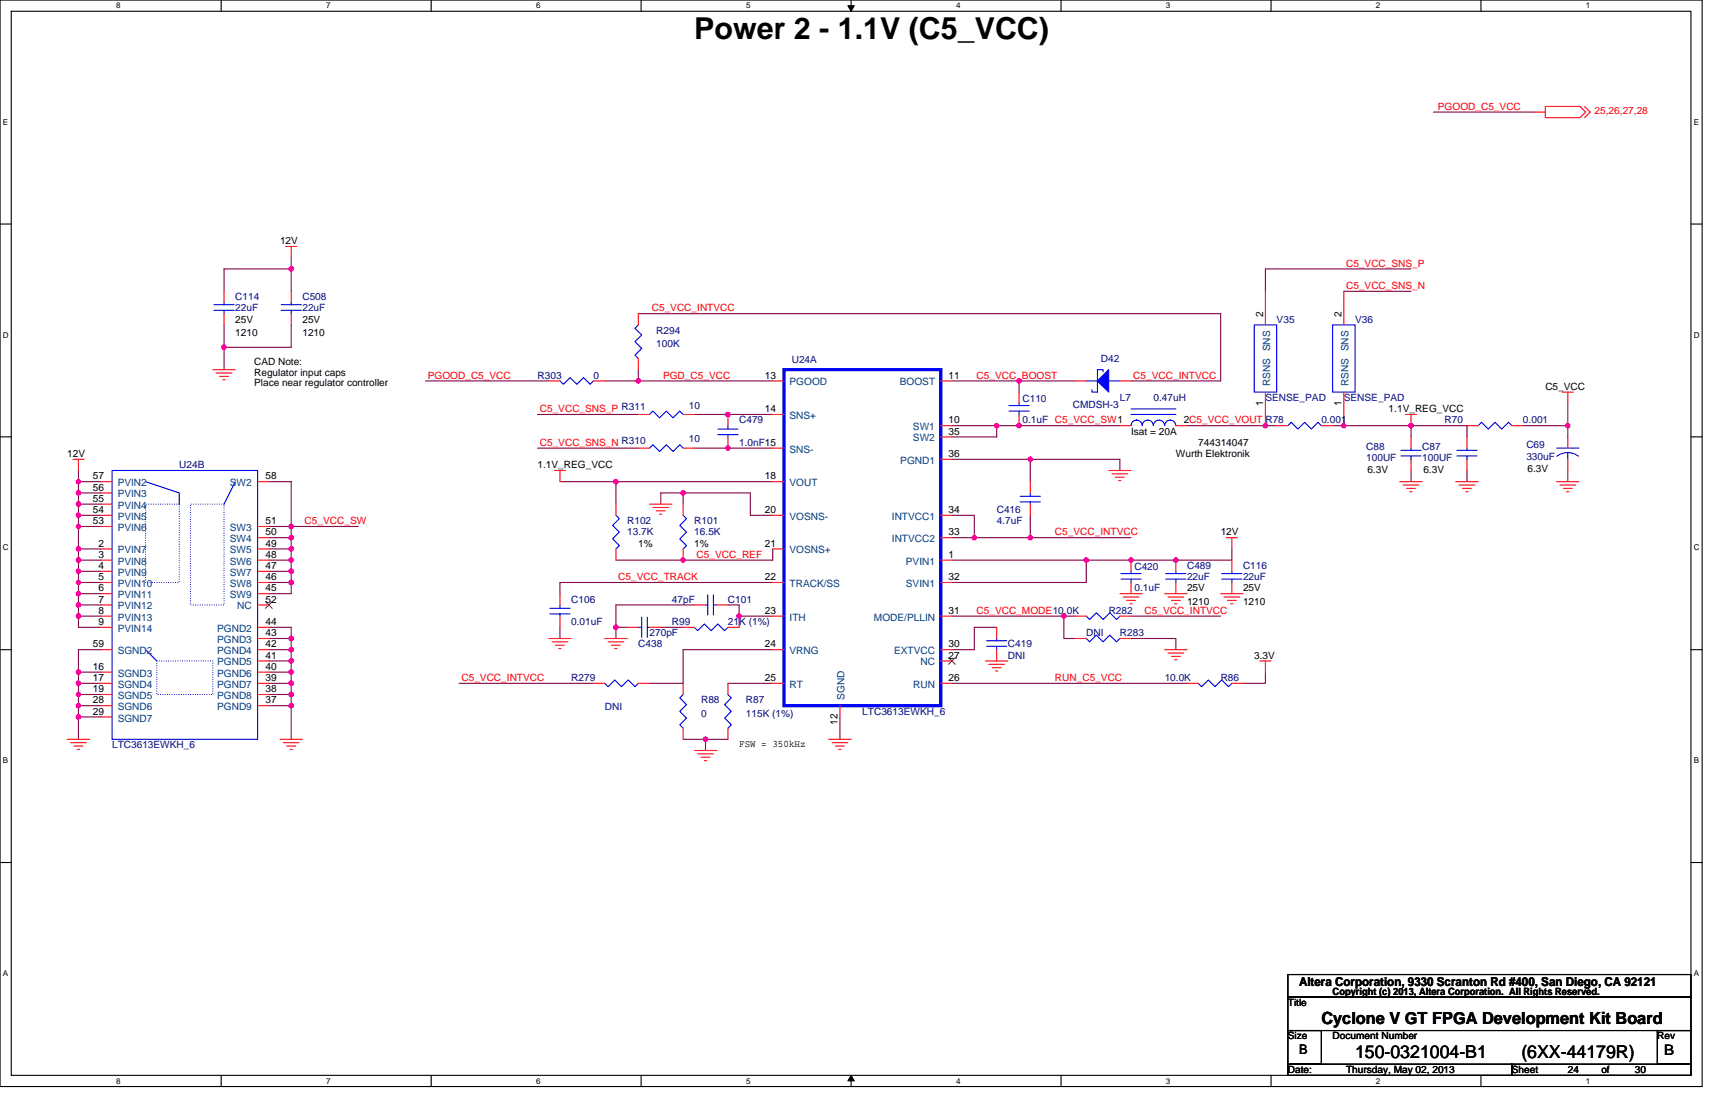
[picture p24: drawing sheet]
<svg xmlns="http://www.w3.org/2000/svg" width="432mm" height="279mm" viewBox="0 0 432 279" stroke-linecap="round" stroke-linejoin="round" font-family="sans-serif">
<defs><g id="words">
<text font-size="7.6" x="174.8" y="9.7">Power 2 - 1.1V (C5_VCC)</text>
<g font-size="4.5">
<text x="341.2" y="266.3">150-0321004-B1</text>
<text x="383.1" y="266.3">(6XX-44179R)</text>
</g>
<text font-size="4.2" x="332.7" y="257.7">Cyclone V GT FPGA Development Kit Board</text>
<text font-size="3.7" x="419" y="265.5">B</text>
<text font-size="3.4" x="327.1" y="265.2">B</text>
<text font-size="3.1" x="327.1" y="248.2">Altera Corporation, 9330 Scranton Rd #400, San Diego, CA 92121</text>
<g font-size="2.5" fill="#f00">
<text x="362" y="27.6">PGOOD_C5_VCC</text>
<text x="401.5" y="28.8">25,26,27,28</text>
<text x="338.9" y="67.1">C5_VCC_SNS_P</text>
<text x="338.9" y="72.7">C5_VCC_SNS_N</text>
<text x="164.1" y="78.4">C5_VCC_INTVCC</text>
<text x="107.7" y="95.3">PGOOD_C5_VCC</text>
<text x="166.9" y="95.3">PGD_C5_VCC</text>
<text x="245.9" y="95.3">C5_VCC_BOOST</text>
<text x="285.3" y="95.3">C5_VCC_INTVCC</text>
<text x="135.9" y="103.8">C5_VCC_SNS_P R311</text>
<text x="135.9" y="112.2">C5_VCC_SNS_N R310</text>
<text x="76.7" y="132">C5_VCC_SW</text>
<text x="265.6" y="134.8">C5_VCC_INTVCC</text>
<text x="175.4" y="140.4">C5_VCC_REF</text>
<text x="155.7" y="146">C5_VCC_TRACK</text>
<text x="245.9" y="154.5">C5_VCC_MODE10.0K</text>
<text x="288.2" y="154.5">C5_VCC_INTVCC</text>
<text x="116.2" y="171.4">C5_VCC_INTVCC</text>
<text x="265.6" y="171.4">RUN_C5_VCC</text>
</g>
<g font-size="2.5">
<text x="70.5" y="61.5">12V</text>
<text x="59.2" y="81.2">25V</text>
<text x="76.1" y="81.2">25V</text>
<text x="318" y="79.8" transform="rotate(-90 318 79.8)">2</text>
<text x="337.8" y="79.8" transform="rotate(-90 337.8 79.8)">2</text>
<text x="59.2" y="84.6">1210</text>
<text x="76.1" y="84.6">1210</text>
<text x="64" y="91.9">CAD Note:</text>
<text x="64" y="94.5">Regulator input caps</text>
<text x="192.6" y="95.3">13</text>
<text x="238.8" y="95.3">11</text>
<text x="64" y="97.1">Place near regulator controller</text>
<text x="389.1" y="98.1">C5_VCC</text>
<text x="192.6" y="103.7">14</text>
<text x="238.8" y="106.6">10</text>
<text x="298" y="106.6">2C5_VCC_VOUT</text>
<text x="318" y="102.1" transform="rotate(-90 318 102.1)">1</text>
<text x="337.8" y="102.1" transform="rotate(-90 337.8 102.1)">1</text>
<text x="349.6" y="103.8">1.1V_REG_VCC</text>
<text x="238.8" y="109.4">35</text>
<text x="284.8" y="109.4">Isat = 20A</text>
<text x="301.7" y="112.2">744314047</text>
<text x="16.9" y="115">12V</text>
<text x="135.3" y="117.9">1.1V_REG_VCC</text>
<text x="238.8" y="115">36</text>
<text x="296.1" y="115">Wurth Elektronik</text>
<text x="344.3" y="119">6.3V</text>
<text x="358.4" y="119">6.3V</text>
<text x="384.6" y="118.7">6.3V</text>
<text x="23.4" y="123.5">56</text>
<text x="23.4" y="120.7">57</text>
<text x="66.8" y="120.7">58</text>
<text x="192.6" y="120.7">18</text>
<text x="23.4" y="131.9">53</text>
<text x="23.4" y="129.1">54</text>
<text x="23.4" y="126.3">55</text>
<text x="66.8" y="131.9">51</text>
<text x="192.6" y="129.1">20</text>
<text x="238.8" y="129.1">34</text>
<text x="24.8" y="137.6">2</text>
<text x="66.8" y="137.6">49</text>
<text x="66.8" y="134.7">50</text>
<text x="160.7" y="137.6">1%</text>
<text x="174.8" y="137.6">1%</text>
<text x="192.6" y="137.6">21</text>
<text x="238.8" y="134.7">33</text>
<text x="307.3" y="134.8">12V</text>
<text x="24.8" y="140.4">3</text>
<text x="24.8" y="143.2">4</text>
<text x="66.8" y="143.2">47</text>
<text x="66.8" y="140.4">48</text>
<text x="238.8" y="140.4">1</text>
<text x="24.8" y="146">5</text>
<text x="24.8" y="148.8">6</text>
<text x="66.8" y="148.8">45</text>
<text x="66.8" y="146">46</text>
<text x="192.6" y="146">22</text>
<text x="238.8" y="146">32</text>
<text x="298.9" y="148.9">25V</text>
<text x="313" y="148.9">25V</text>
<text x="24.8" y="151.7">7</text>
<text x="24.8" y="154.5">8</text>
<text x="66.8" y="151.7">52</text>
<text x="192.6" y="154.5">23</text>
<text x="238.8" y="154.5">31</text>
<text x="298.9" y="152.3">1210</text>
<text x="313" y="152.3">1210</text>
<text x="24.8" y="157.3">9</text>
<text x="66.8" y="160.1">43</text>
<text x="66.8" y="157.3">44</text>
<text x="23.4" y="162.9">59</text>
<text x="66.8" y="165.8">41</text>
<text x="66.8" y="162.9">42</text>
<text x="192.6" y="162.9">24</text>
<text x="238.8" y="165.8">27</text>
<text x="238.8" y="162.9">30</text>
<text x="315.8" y="165.8">3.3V</text>
<text x="23.4" y="168.6">16</text>
<text x="23.4" y="171.4">17</text>
<text x="66.8" y="171.4">39</text>
<text x="66.8" y="168.6">40</text>
<text x="192.6" y="171.4">25</text>
<text x="238.8" y="171.4">26</text>
<text x="23.4" y="174.2">19</text>
<text x="23.4" y="177">28</text>
<text x="23.4" y="179.9">29</text>
<text x="66.8" y="177">37</text>
<text x="66.8" y="174.2">38</text>
<text x="210.9" y="182.4" transform="rotate(-90 210.9 182.4)">12</text>
<text x="186.1" y="188.1">FSW = 350kHz</text>
<text x="335.5" y="250.4">Copyright (c) 2013, Altera Corporation. All Rights Reserved.</text>
<text x="324.3" y="253.2">Title</text>
<text x="324.3" y="261.6">Size</text>
<text x="335.5" y="261.6">Document Number</text>
<text x="417.3" y="261.6">Rev</text>
<text x="324.3" y="270.1">Date:</text>
<text x="338.9" y="270.1">Thursday, May 02, 2013</text>
<text x="380.6" y="270.1">Sheet</text>
<text x="394.7" y="270.1">24</text>
<text x="403.2" y="270.1">of</text>
<text x="411.6" y="270.1">30</text>
</g>
<g font-size="2.5" fill="#000080">
<text x="59.2" y="75.6">C114</text>
<text x="76.1" y="75.6">C508</text>
<text x="59.2" y="78.4">22uF</text>
<text x="76.1" y="78.4">22uF</text>
<text x="321.4" y="81.2">V35</text>
<text x="341.2" y="81.2">V36</text>
<text x="165.2" y="84">R294</text>
<text x="165.2" y="87.4">100K</text>
<text x="135.3" y="95.3">R303</text>
<text x="149.4" y="95.3">0</text>
<text x="199.3" y="91.4">U24A</text>
<text x="277.2" y="91.1">D42</text>
<text x="257.4" y="101.2">C110</text>
<text x="282" y="100.9">L7</text>
<text x="290.4" y="100.9">0.47uH</text>
<text x="318.6" y="100.9">SENSE_PAD</text>
<text x="338.3" y="100.9">SENSE_PAD</text>
<text x="173.4" y="102.9">10</text>
<text x="186.1" y="106.6">C479</text>
<text x="257.4" y="106.6">0.1uF C5_VCC_SW1</text>
<text x="270.1" y="102.6">CMDSH-3</text>
<text x="318.6" y="106.6">R78</text>
<text x="332.7" y="106.6">0.001</text>
<text x="363.7" y="106.6">R70</text>
<text x="383.5" y="106.6">0.001</text>
<text x="173.4" y="111.4">10</text>
<text x="186.1" y="112.2">1.0nF15</text>
<text x="344" y="113.3">C88</text>
<text x="358.1" y="113.3">C87</text>
<text x="384.3" y="112.8">C69</text>
<text x="45.1" y="117.9">U24B</text>
<text x="344" y="116.2">100UF</text>
<text x="358.1" y="116.2">100UF</text>
<text x="384.3" y="115.9">330uF</text>
<text x="157.9" y="132">R102</text>
<text x="174.8" y="132">R101</text>
<text x="251" y="129.1">C416</text>
<text x="251" y="132">4.7uF</text>
<text x="157.9" y="134.8">13.7K</text>
<text x="174.8" y="134.8">16.5K</text>
<text x="285.6" y="143.5">C420</text>
<text x="298.9" y="143.2">C489</text>
<text x="313" y="143.2">C116</text>
<text x="285.6" y="148.9">0.1uF</text>
<text x="298.9" y="146">22uF</text>
<text x="313" y="146">22uF</text>
<text x="143.8" y="151.7">C106</text>
<text x="169.2" y="151.7">47pF</text>
<text x="183.3" y="151.7">C101</text>
<text x="279.1" y="154.5">R282</text>
<text x="143.8" y="157.3">0.01uF</text>
<text x="163.5" y="160.1">270pF</text>
<text x="169.2" y="157.3">R99</text>
<text x="183.3" y="157.3">21K (1%)</text>
<text x="273.5" y="160.1">DNI</text>
<text x="282" y="160.1">R283</text>
<text x="160.7" y="163">C438</text>
<text x="253.8" y="163">C419</text>
<text x="253.8" y="165.8">DNI</text>
<text x="143.8" y="171.4">R279</text>
<text x="293.2" y="171.4">10.0K</text>
<text x="307.3" y="171.4">R86</text>
<text x="152.3" y="178.8">DNI</text>
<text x="176.5" y="177.1">R88</text>
<text x="187.8" y="177.1">R87</text>
<text x="217.1" y="179.9">LTC3613EWKH_6</text>
<text x="176.5" y="180.4">0</text>
<text x="187.8" y="180.4">115K (1%)</text>
<text x="28.2" y="188.3">LTC3613EWKH_6</text>
</g>
<g font-size="2.5" fill="#004080">
<text x="198.8" y="97">PGOOD</text>
<text x="226.6" y="97">BOOST</text>
<text x="319.8" y="97.3" transform="rotate(-90 319.8 97.3)">RSNS SNS</text>
<text x="339.5" y="97.3" transform="rotate(-90 339.5 97.3)">RSNS SNS</text>
<text x="198.8" y="105.5">SNS+</text>
<text x="198.8" y="113.9">SNS-</text>
<text x="229.9" y="108.3">SW1</text>
<text x="229.9" y="111.1">SW2</text>
<text x="226.7" y="116.8">PGND1</text>
<text x="29.6" y="125.2">PVIN3</text>
<text x="29.6" y="122.4">PVIN2</text>
<text x="57.9" y="122.4">SW2</text>
<text x="198.8" y="122.4">VOUT</text>
<text x="29.6" y="130.9">PVIN5</text>
<text x="29.6" y="128">PVIN4</text>
<text x="198.8" y="130.9">VOSNS-</text>
<text x="224.6" y="130.9">INTVCC1</text>
<text x="29.6" y="133.7">PVIN6</text>
<text x="57.9" y="136.5">SW4</text>
<text x="57.9" y="133.7">SW3</text>
<text x="224.6" y="136.5">INTVCC2</text>
<text x="29.6" y="139.3">PVIN7</text>
<text x="29.6" y="142.1">PVIN8</text>
<text x="57.9" y="142.1">SW6</text>
<text x="57.9" y="139.3">SW5</text>
<text x="198.8" y="139.3">VOSNS+</text>
<text x="228.1" y="142.1">PVIN1</text>
<text x="29.6" y="144.9">PVIN9</text>
<text x="29.6" y="147.8">PVIN10</text>
<text x="57.9" y="147.8">SW8</text>
<text x="57.9" y="144.9">SW7</text>
<text x="198.8" y="147.8">TRACK/SS</text>
<text x="228.1" y="147.8">SVIN1</text>
<text x="29.6" y="150.6">PVIN11</text>
<text x="29.6" y="153.4">PVIN12</text>
<text x="57.9" y="150.6">SW9</text>
<text x="59.8" y="153.4">NC</text>
<text x="29.6" y="156.2">PVIN13</text>
<text x="29.6" y="159">PVIN14</text>
<text x="54.7" y="161.9">PGND3</text>
<text x="54.7" y="159">PGND2</text>
<text x="198.8" y="156.2">ITH</text>
<text x="220" y="156.2">MODE/PLLIN</text>
<text x="29.6" y="164.7">SGND2</text>
<text x="54.7" y="167.5">PGND5</text>
<text x="54.7" y="164.7">PGND4</text>
<text x="198.8" y="164.7">VRNG</text>
<text x="225.1" y="164.7">EXTVCC</text>
<text x="231.8" y="167.5">NC</text>
<text x="29.6" y="170.3">SGND3</text>
<text x="29.6" y="173.1">SGND4</text>
<text x="54.7" y="173.1">PGND7</text>
<text x="54.7" y="170.3">PGND6</text>
<text x="198.8" y="173.1">RT</text>
<text x="229.9" y="173.1">RUN</text>
<text x="29.6" y="176">SGND5</text>
<text x="29.6" y="178.8">SGND6</text>
<text x="54.7" y="178.8">PGND9</text>
<text x="54.7" y="176">PGND8</text>
<text x="212.7" y="176.2" transform="rotate(-90 212.7 176.2)">SGND</text>
<text x="29.6" y="181.6">SGND7</text>
</g>
<g font-size="2">
<text x="29.3" y="2.1">8</text>
<text x="82.1" y="2.1">7</text>
<text x="135" y="2.1">6</text>
<text x="187.8" y="2.1">5</text>
<text x="240.7" y="2.1">4</text>
<text x="293.6" y="2.1">3</text>
<text x="346.4" y="2.1">2</text>
<text x="399.3" y="2.1">1</text>
<text x=".7" y="31.4">E</text>
<text x="426.5" y="31.4">E</text>
<text x=".7" y="85">D</text>
<text x="426.5" y="85">D</text>
<text x=".7" y="138.6">C</text>
<text x="426.5" y="138.6">C</text>
<text x=".7" y="192.1">B</text>
<text x="426.5" y="192.1">B</text>
<text x=".7" y="245.7">A</text>
<text x="426.5" y="245.7">A</text>
<text x="29.3" y="272.8">8</text>
<text x="82.1" y="272.8">7</text>
<text x="135" y="272.8">6</text>
<text x="187.8" y="272.8">5</text>
<text x="240.7" y="272.8">4</text>
<text x="293.6" y="272.8">3</text>
<text x="346.4" y="272.8">2</text>
<text x="399.3" y="272.8">1</text>
</g>
</g></defs>
<path d="M0 0h428.6v273.5h-428.6zM2.8 2.8h422.9v267.9h-422.9z" fill="none" stroke="#000" stroke-width=".28"/>
<g fill="#fff">
<path d="M29.3 .3h1.1v2.3h-1.1z"/>
<path d="M29.3 271h1.1v2.2h-1.1z"/>
</g>
<path d="M55.7 0v2.8M55.7 270.7v2.8" fill="none" stroke="#000" stroke-width=".28"/>
<g fill="#fff">
<path d="M82.1 .3h1.1v2.3h-1.1z"/>
<path d="M82.1 271h1.1v2.2h-1.1z"/>
</g>
<path d="M108.6 0v2.8M108.6 270.7v2.8" fill="none" stroke="#000" stroke-width=".28"/>
<g fill="#fff">
<path d="M135 .3h1.1v2.3h-1.1z"/>
<path d="M135 271h1.1v2.2h-1.1z"/>
</g>
<path d="M161.4 0v2.8M161.4 270.7v2.8" fill="none" stroke="#000" stroke-width=".28"/>
<g fill="#fff">
<path d="M187.8 .3h1.2v2.3h-1.2z"/>
<path d="M187.8 271h1.2v2.2h-1.2z"/>
</g>
<path d="M214.3 0v2.8M214.3 270.7v2.8" fill="none" stroke="#000" stroke-width=".28"/>
<path d="M213.5 1.4h1.6l-.8 1.4zM214.3 270.7l.8 1.4h-1.6z" fill="#000" stroke="#000" stroke-width=".25"/>
<g fill="#fff">
<path d="M240.7 .3h1.1v2.3h-1.1z"/>
<path d="M240.7 271h1.1v2.2h-1.1z"/>
</g>
<path d="M267.1 0v2.8M267.1 270.7v2.8" fill="none" stroke="#000" stroke-width=".28"/>
<g fill="#fff">
<path d="M293.6 .3h1.1v2.3h-1.1z"/>
<path d="M293.6 271h1.1v2.2h-1.1z"/>
</g>
<path d="M320 0v2.8M320 270.7v2.8" fill="none" stroke="#000" stroke-width=".28"/>
<g fill="#fff">
<path d="M346.4 .3h1.2v2.3h-1.2z"/>
<path d="M346.4 271h1.2v2.2h-1.2z"/>
</g>
<path d="M372.9 0v2.8M372.9 270.7v2.8" fill="none" stroke="#000" stroke-width=".28"/>
<g fill="#fff">
<path d="M399.3 .3h1.1v2.3h-1.1z"/>
<path d="M399.3 271h1.1v2.2h-1.1z"/>
<path d="M.7 29.6h1.4v2.3h-1.4z"/>
<path d="M426.5 29.6h1.3v2.3h-1.3z"/>
<path d="M.7 83.2h1.5v2.2h-1.5z"/>
<path d="M426.5 83.2h1.4v2.2h-1.4z"/>
</g>
<path d="M0 56.4h2.8M425.7 56.4h2.9" fill="none" stroke="#000" stroke-width=".28"/>
<g fill="#fff">
<path d="M.7 136.7h1.5v2.3h-1.5z"/>
<path d="M426.5 136.7h1.4v2.3h-1.4z"/>
</g>
<path d="M0 110h2.8M425.7 110h2.9" fill="none" stroke="#000" stroke-width=".28"/>
<g fill="#fff">
<path d="M.7 190.3h1.4v2.3h-1.4z"/>
<path d="M426.5 190.3h1.3v2.3h-1.3z"/>
</g>
<path d="M0 163.5h2.8M425.7 163.5h2.9" fill="none" stroke="#000" stroke-width=".28"/>
<g fill="#fff">
<path d="M.7 243.9h1.4v2.2h-1.4z"/>
<path d="M426.4 243.9h1.4v2.2h-1.4z"/>
</g>
<path d="M0 217.1h2.8M425.7 217.1h2.9M324.3 245.3h101.4v5.7h-101.4zM324.3 251h101.4v8.4h-101.4zM324.3 259.4h8.4v8.5h-8.4zM417.3 259.4h8.4v8.5h-8.4zM324.3 267.9h56.3v2.8h-56.3zM380.6 267.9h45.1v2.8h-45.1z" fill="none" stroke="#000" stroke-width=".28"/>
<g fill="none" stroke="#800040" stroke-width=".28">
<path d="M360.9 28.2h25.4M73.3 64.9v2.8M73.3 67.7h-16.9v5.6M73.3 67.7v5.6M160.7 79h146.6v16.9h-22.5M338.3 73.3h17M355.3 67.7h-36.7v5.6M56.4 81.8v5.6M56.4 87.4v5.6M73.3 81.8v5.6h-16.9M107.1 95.9h31.1M152.3 95.9h8.4"/>
<path d="M160.7 95.9h33.9M160.7 93v2.9M239.7 95.9h16.9M256.6 95.9v2.8M256.6 95.9h14.1M19.7 118.4v2.8M135.3 104.3h25.4M135.3 112.8h25.4M174.8 104.3h19.8M174.8 112.8h19.8M239.7 107.1h11.3M239.7 115.6h19.7"/>
<path d="M251 107.1v2.9h-11.3M251 107.1h31M259.4 115.6v5.6M259.4 115.6h22.6v2.8M298.9 107.1h22.5M335.5 107.1h19.8M355.3 118.4v2.8M355.3 107.1h14.1v2.9M355.3 107.1v2.9M369.4 118.4v2.8M383.5 107.1h11.2M394.7 118.4v2.8"/>
<path d="M394.7 101.5v8.5M19.7 121.2v2.9M19.7 121.2h5.7M19.7 124.1h5.7M19.7 124.1v2.8M19.7 126.9h5.7M19.7 126.9v2.8M19.7 129.7h5.7M19.7 129.7v2.8M19.7 132.5h5.7M19.7 132.5v5.7M19.7 138.2h5.7"/>
<path d="M19.7 138.2v2.8M67.7 132.5h5.6M67.7 135.3h5.6M67.7 138.2h5.6M67.7 121.2h5.6v11.3M73.3 138.2v2.8M73.3 132.5v5.7M73.3 132.5h16.9M141 121.2h14.1M155.1 121.2v5.7M155.1 121.2h39.5M172 124.1v2.8"/>
<path d="M172 124.1h16.9v5.6h5.7M172 124.1h-5.6v2.8M194.6 138.2v2.8h-39.5M239.7 129.7h5.6v5.6M239.7 135.3h5.6M245.3 135.3h14.1M259.4 129.7v5.6M259.4 135.3h25.4M310.2 138.2v2.8h-36.7M19.7 149.4v2.9M19.7 155.1v2.8h5.7M19.7 141h5.7"/>
<path d="M19.7 141v2.8M19.7 143.8h5.7M19.7 143.8v2.8M19.7 146.6h5.7M19.7 146.6v2.8M19.7 149.4h5.7M19.7 152.3v2.8M19.7 152.3h5.7M19.7 155.1h5.7M67.7 141h5.6M67.7 143.8h5.6M67.7 146.6h5.6"/>
<path d="M67.7 157.9h5.6v2.8M73.3 146.6v2.8h-5.6M73.3 141v2.8M73.3 143.8v2.8M141 157.9v2.8M155.1 157.9v2.8M155.1 157.9h2.8M166.4 157.9h5.6M174.8 152.3h-19.7v5.6M183.3 152.3h2.8v2.8M186.1 155.1v2.8M186.1 155.1h8.5"/>
<path d="M194.6 146.6h-53.6v2.8M239.7 141h33.8M239.7 155.1h28.2v5.6h2.8M251 157.9h-5.7v5.6h-5.6M267.9 155.1h2.8M273.5 141v5.6h-33.8M284.8 155.1h22.5M19.7 169.2h5.7M19.7 169.2v2.8M19.7 172h5.7M19.7 174.8v2.8M19.7 174.8h5.7"/>
<path d="M19.7 177.6h5.7M19.7 177.6v2.9M19.7 172v2.8M25.4 163.5h-5.7v5.7M67.7 160.7h5.6M67.7 163.5h5.6M67.7 166.4h5.6M67.7 169.2h5.6v2.8M67.7 172h5.6M67.7 174.8h5.6M67.7 177.6h5.6M73.3 160.7v2.8"/>
<path d="M73.3 163.5v2.9M73.3 172v2.8M73.3 174.8v2.8M73.3 177.6v8.5M73.3 166.4v2.8M115.6 172h33.8M183.3 172h11.3M194.6 163.5h-22.6v8.5h-8.5M239.7 172h59.2M284.8 160.7h11.3v2.8M318.6 169.2v2.8h-5.6M19.7 180.5h5.7"/>
<path d="M19.7 180.5v5.6M172 186.1h5.6M177.6 186.1v2.8M177.6 186.1h5.7M211.5 180.5v5.6"/>
</g>
<g fill="#f0f" stroke="#f0f" stroke-width=".28">
<circle cx="256.6" cy="107.1" r=".56"/>
<circle cx="160.7" cy="95.9" r=".55"/>
<circle cx="245.3" cy="135.3" r=".55"/>
<circle cx="19.7" cy="124.1" r=".55"/>
<circle cx="19.7" cy="126.9" r=".55"/>
<circle cx="19.7" cy="129.7" r=".56"/>
<circle cx="19.7" cy="132.5" r=".55"/>
<circle cx="19.7" cy="141" r=".55"/>
<circle cx="19.7" cy="138.2" r=".55"/>
<circle cx="19.7" cy="143.8" r=".56"/>
<circle cx="19.7" cy="146.6" r=".55"/>
<circle cx="19.7" cy="149.4" r=".55"/>
<circle cx="19.7" cy="152.2" r=".55"/>
<circle cx="19.7" cy="155.1" r=".55"/>
<circle cx="19.7" cy="169.2" r=".55"/>
<circle cx="19.7" cy="177.6" r=".55"/>
<circle cx="19.7" cy="180.4" r=".55"/>
<circle cx="183.3" cy="112.8" r=".55"/>
<circle cx="73.3" cy="160.7" r=".56"/>
<circle cx="73.3" cy="166.3" r=".56"/>
<circle cx="73.3" cy="163.5" r=".56"/>
<circle cx="73.3" cy="169.2" r=".56"/>
<circle cx="73.3" cy="174.8" r=".56"/>
<circle cx="73.3" cy="172" r=".57"/>
<circle cx="73.3" cy="177.6" r=".56"/>
<circle cx="172" cy="124.1" r=".56"/>
<circle cx="267.8" cy="155.1" r=".55"/>
<circle cx="186.1" cy="155.1" r=".56"/>
<circle cx="273.5" cy="141" r=".55"/>
<circle cx="155.1" cy="157.9" r=".56"/>
<circle cx="259.4" cy="115.6" r=".56"/>
<circle cx="355.3" cy="107.1" r=".56"/>
<circle cx="394.7" cy="107.1" r=".55"/>
<circle cx="155.1" cy="121.2" r=".55"/>
<circle cx="296" cy="141" r=".55"/>
<circle cx="284.8" cy="141" r=".56"/>
<circle cx="259.4" cy="135.3" r=".55"/>
<circle cx="177.6" cy="186.1" r=".56"/>
<circle cx="19.7" cy="121.2" r=".55"/>
<circle cx="19.7" cy="174.8" r=".55"/>
<circle cx="19.7" cy="172" r=".56"/>
<circle cx="73.3" cy="141" r=".56"/>
<circle cx="73.3" cy="138.2" r=".56"/>
<circle cx="73.3" cy="146.6" r=".56"/>
<circle cx="73.3" cy="143.8" r=".57"/>
<circle cx="73.3" cy="135.3" r=".56"/>
<circle cx="73.3" cy="132.5" r=".56"/>
<circle cx="172" cy="141" r=".56"/>
<circle cx="183.3" cy="104.3" r=".55"/>
<circle cx="250.9" cy="107.1" r=".55"/>
<circle cx="256.6" cy="95.9" r=".56"/>
<circle cx="56.4" cy="87.4" r=".56"/>
<circle cx="73.3" cy="67.7" r=".56"/>
<circle cx="338.3" cy="107.1" r=".55"/>
<circle cx="318.6" cy="107.1" r=".55"/>
</g>
<g fill="none" stroke="#f00" stroke-width=".28">
<path d="M386.3 28.2h2.8M389.1 26.8h8.7l1.4 1.4-1.4 1.4h-8.7zM399 26.8l1.4 1.4-1.4 1.4M56.4 73.3v2.8M56.4 79v2.8M71.9 62h2.8M73.3 62v2.9M73.3 73.3v2.8M73.3 79v2.8M160.7 79v2.8M318.6 73.3v8.5M338.3 73.3v8.5"/>
<path d="M53.6 93h5.6M54.4 93.9h4M55.3 94.7h2.2M56.1 95.6h.6M138.2 95.9h2.8M149.4 95.9h2.9M160.7 90.2v2.8M194.6 95.9h2.8M236.9 95.9h2.8M256.6 98.7v2.8M270.7 95.9h2.8M282 95.9h2.8"/>
<path d="M318.6 98.7v8.4M338.3 98.7v8.4M393.3 98.7h2.8M394.7 98.7v2.8M18.4 115.6h2.8M19.7 115.6v2.8M139.6 118.4h2.8M141 118.4v2.8M160.7 112.8h2.8M160.7 104.3h2.8M172 112.8h2.8M172 104.3h2.8"/>
<path d="M183.3 110v2.8M183.3 104.3v2.8M194.6 104.3h2.8M194.6 112.8h2.8M236.9 115.6h2.8M236.9 107.1h2.8M236.9 110h2.8M256.6 104.3v2.8M279.1 118.4h5.7M280 119.3h3.9M282 107.1h2.8M296.1 107.1h2.8"/>
<path d="M321.4 107.1h2.9M332.7 107.1h2.8M353.8 104.3h2.9M355.3 104.3v2.8M355.3 110v2.8M355.3 115.6v2.8M369.4 107.1h2.8M369.4 110v2.8M369.4 115.6v2.8M380.6 107.1h2.9M394.7 110v2.8M394.7 115.6v2.8"/>
<path d="M25.4 138.2h2.8M25.4 132.5h2.8M25.4 129.7h2.8M25.4 126.9h2.8M25.4 124.1h2.8M25.4 121.2h2.8M64.9 138.2h2.8M64.9 135.3h2.8M64.9 132.5h2.8M64.9 121.2h2.8M155.1 126.9v2.8M155.1 138.2v2.8"/>
<path d="M163.5 126.9h5.7M164.4 127.7h3.9M165.2 128.6h2.3M166.1 129.4h.5M172 126.9v2.8M172 138.2v2.8M194.6 121.2h2.8M194.6 129.7h2.8M194.6 138.2h2.8M236.9 135.3h2.8M236.9 129.7h2.8M259.4 126.9v2.8"/>
<path d="M259.4 121.2v2.9M280.8 120.1h2.3M281.7 121h.5M308.7 135.3h2.9M310.2 135.3v2.9M352.4 121.2h5.7M353.3 122.1h3.9M354.1 122.9h2.3M355 123.8h.5M366.5 121.2h5.7M367.4 122.1h3.9M368.2 122.9h2.3"/>
<path d="M369.1 123.8h.5M391.9 121.2h5.7M392.8 122.1h3.9M393.6 122.9h2.3M394.4 123.8h.6M25.4 141h2.8M25.4 143.8h2.8M25.4 146.6h2.8M25.4 149.4h2.8M25.4 152.3h2.8M25.4 155.1h2.8M25.4 157.9h2.8"/>
<path d="M64.9 157.9h2.8M64.9 149.4h2.8M64.9 146.6h2.8M64.9 143.8h2.8M64.9 141h2.8M64.9 152.3h2.8M141 155.1v2.8M141 149.4v2.9M157.9 157.9h2.8M163.5 157.9h2.9M172 157.9h2.8M174.8 152.3h2.8"/>
<path d="M180.5 152.3h2.8M183.3 157.9h2.8M194.6 146.6h2.8M194.6 155.1h2.8M236.9 155.1h2.8M236.9 141h2.8M236.9 146.6h2.8M251 157.9v2.8M270.7 155.1h2.8M282 155.1h2.8M282 149.4h5.6M282.8 150.3h3.9"/>
<path d="M283.7 151.1h2.2M284.5 152h.6M284.8 141v2.8M284.8 146.6v2.8M293.2 149.4h5.7M294.1 150.3h3.9M294.9 151.1h2.3M295.8 152h.5M296.1 141v2.8M296.1 146.6v2.8M307.3 149.4h5.7M308.2 150.3h3.9"/>
<path d="M309 151.1h2.3M309.9 152h.5M310.2 141v2.8M310.2 146.6v2.8M25.4 169.2h2.8M25.4 172h2.8M25.4 174.8h2.8M25.4 177.6h2.8M25.4 163.5h2.8M64.9 177.6h2.8M64.9 174.8h2.8M64.9 172h2.8"/>
<path d="M64.9 169.2h2.8M64.9 166.4h2.8M64.9 163.5h2.8M64.9 160.7h2.8M138.2 160.7h5.6M139 161.6h4M139.9 162.4h2.2M140.7 163.3h.6M149.4 172h2.9M152.3 160.7h5.6M153.1 161.6h4M154 162.4h2.2"/>
<path d="M154.8 163.3h.6M160.7 172h2.8M172 172v2.8M183.3 172v2.8M194.6 163.5h2.8M194.6 172h2.8M211.5 177.6v2.9M236.9 172h2.8M236.9 163.5h2.8M236.9 166.4h2.8M248.1 166.4h5.7M249 167.2h3.9"/>
<path d="M249.8 168.1h2.3M250.7 168.9h.5M251 163.5v2.9M270.7 160.7h2.8M282 160.7h2.8M293.2 163.5h5.7M294.1 164.4h3.9M294.9 165.2h2.3M295.8 166.1h.5M298.9 172h2.8M310.2 172h2.8M317.2 166.4h2.8"/>
<path d="M318.6 166.4v2.8M16.9 186.1h5.7M17.8 186.9h3.9M18.6 187.8h2.3M19.5 188.6h.5M25.4 180.5h2.8M70.5 186.1h5.6M71.4 186.9h3.9M72.2 187.8h2.2M73 188.6h.6M172 183.3v2.8M174.8 188.9h5.7"/>
<path d="M175.7 189.8h3.9M176.5 190.6h2.3M177.4 191.5h.5M183.3 183.3v2.8M208.7 186.1h5.6M209.5 186.9h3.9M210.4 187.8h2.2M211.2 188.6h.6"/>
</g>
<g fill="none" stroke="#00f" stroke-width=".28">
<path d="M53.9 78.1h5M53.9 76.7h5M56.4 76.1v.6M56.4 78.1v.9M70.8 78.1h5.1M70.8 76.7h5.1M73.3 76.1v.6M73.3 78.1v.9M141 95.9l.8 .8 1.7-1.7 1.7 1.7 1.7-1.7 1.7 1.7 .8-.8M160.7 81.8l-.8 .8 1.7 1.7-1.7 1.7 1.7 1.7-1.7 1.7 .8 .8M273.5 95.9h2.8M277.7 93.6v-.6h-1.4v5.7h-1.4v-.6"/>
<path d="M279.1 95.9h2.9M315.8 81.8h5.6v16.9h-5.6zM335.5 81.8h5.7v16.9h-5.7zM28.2 118.4h36.7v67.7h-36.7zM163.5 112.8l.9-.8 1.7 1.6 1.7-1.6 1.7 1.6 1.7-1.6 .8 .8M163.5 104.3l.9-.8 1.7 1.7 1.7-1.7 1.7 1.7 1.7-1.7 .8 .8M180.7 108h5.1M180.7 109.4h5.1M183.3 109.4v.6M183.3 107.1v.9M254 103.5h5.1M254 102.1h5.1"/>
<path d="M256.6 101.5v.6M256.6 103.5v.8M284.8 102.9h11.3M284.8 104.3h11.3M290.4 107.1a1.41 1.41 0 0 0-1.4-1.4 1.41 1.41 0 0 0-1.4 1.4 1.41 1.41 0 0 0-1.4-1.4 1.38 1.38 0 0 0-1.4 1.4M293.2 107.1a1.41 1.41 0 0 0-1.4-1.4 1.41 1.41 0 0 0-1.4 1.4M296 107.1a1.4 1.4 0 0 0-1.4-1.4 1.37 1.37 0 0 0-1.4 1.4M324.3 107.1l.8-.8 1.7 1.7 1.7-1.7 1.7 1.7 1.7-1.7 .8 .8M352.7 114.8h5.1M352.7 113.3h5.1M355.3 112.8v.5M355.3 114.8v.8"/>
<path d="M366.8 114.8h5.1M366.8 113.3h5.1M369.4 112.8v.5M369.4 114.8v.8M372.2 107.1l.8-.8 1.7 1.7 1.7-1.7 1.7 1.7 1.7-1.7 .8 .8M391.9 112.8h5.7M392 114.9a4.5 4.5 0 0 1 5.4 0M394.7 113.9v1.7M36.7 121.2l8.4 2.9v2.8M59.2 121.2l-2.8 5.7M155.1 129.7l.8 .9-1.7 1.6 1.7 1.7-1.7 1.7 1.7 1.7-.8 .9M172 129.7l.8 .9-1.6 1.6 1.6 1.7-1.6 1.7 1.6 1.7-.8 .9"/>
<path d="M256.9 124.9h5M256.9 126.3h5M259.4 126.3v.6M259.4 124.1v.8M138.5 153.1h5M138.5 154.5h5M141 154.5v.6M141 152.3v.8M160.7 157.9h.9M161.6 155.4v5M163 157.9h.5M163 155.4v5"/>
<path d="M174.8 157.9l.9 .9 1.7-1.7 1.6 1.7 1.7-1.7 1.7 1.7 .9-.9M177.6 152.3h.6M178.2 149.7v5.1M179.6 149.7v5.1M179.6 152.3h.9M273.5 155.1l.8 .8 1.7-1.7 1.7 1.7 1.7-1.7 1.7 1.7 .9-.8M282.2 145.8h5.1M282.2 144.4h5.1M284.8 143.8v.6M284.8 145.8v.8M293.5 145.8h5.1M293.5 144.4h5.1"/>
<path d="M296.1 143.8v.6M296.1 145.8v.8M307.6 145.8h5.1M307.6 144.4h5.1M310.2 143.8v.6M310.2 145.8v.8M36.7 163.5l2.8 2.9M152.3 172l.8 .8 1.7-1.6 1.7 1.6 1.7-1.6 1.7 1.6 .8-.8M172 174.8l-.8 .9 1.6 1.7-1.6 1.6 1.6 1.7-1.6 1.7 .8 .9M183.3 174.8l.8 .9-1.7 1.7 1.7 1.6-1.7 1.7 1.7 1.7-.8 .9M248.4 162.7h5.1M248.4 161.3h5.1"/>
<path d="M251 160.7v.6M251 162.7v.8M273.5 160.7l.8 .9 1.7-1.7 1.7 1.7 1.7-1.7 1.7 1.7 .9-.9M301.7 172l.8 .8 1.7-1.6 1.7 1.6 1.7-1.6 1.7 1.6 .9-.8"/>
</g>
<path d="M279.1 93v5.7l-2.8-2.8z" fill-rule="evenodd" fill="#00f" stroke="#00f" stroke-width=".28"/>
<path d="M36.7 126.9h8.4v19.7h-8.4zM47.9 126.9h8.5v25.4h-8.5zM39.5 166.4h14.1v8.4h-14.1z" fill="none" stroke="#00f" stroke-width=".28" stroke-dasharray="0 .6"/>
<path d="M66.8 151.4l1.8 1.7M68.5 151.4l-1.7 1.7M238.8 165.5l1.7 1.7M240.5 165.5l-1.7 1.7" fill="none" stroke="#804000" stroke-width=".25"/>
<path d="M197.4 93h39.5v84.6h-39.5z" fill="none" stroke="#00f" stroke-width=".83"/>
<use href="#words"/>
</svg>
